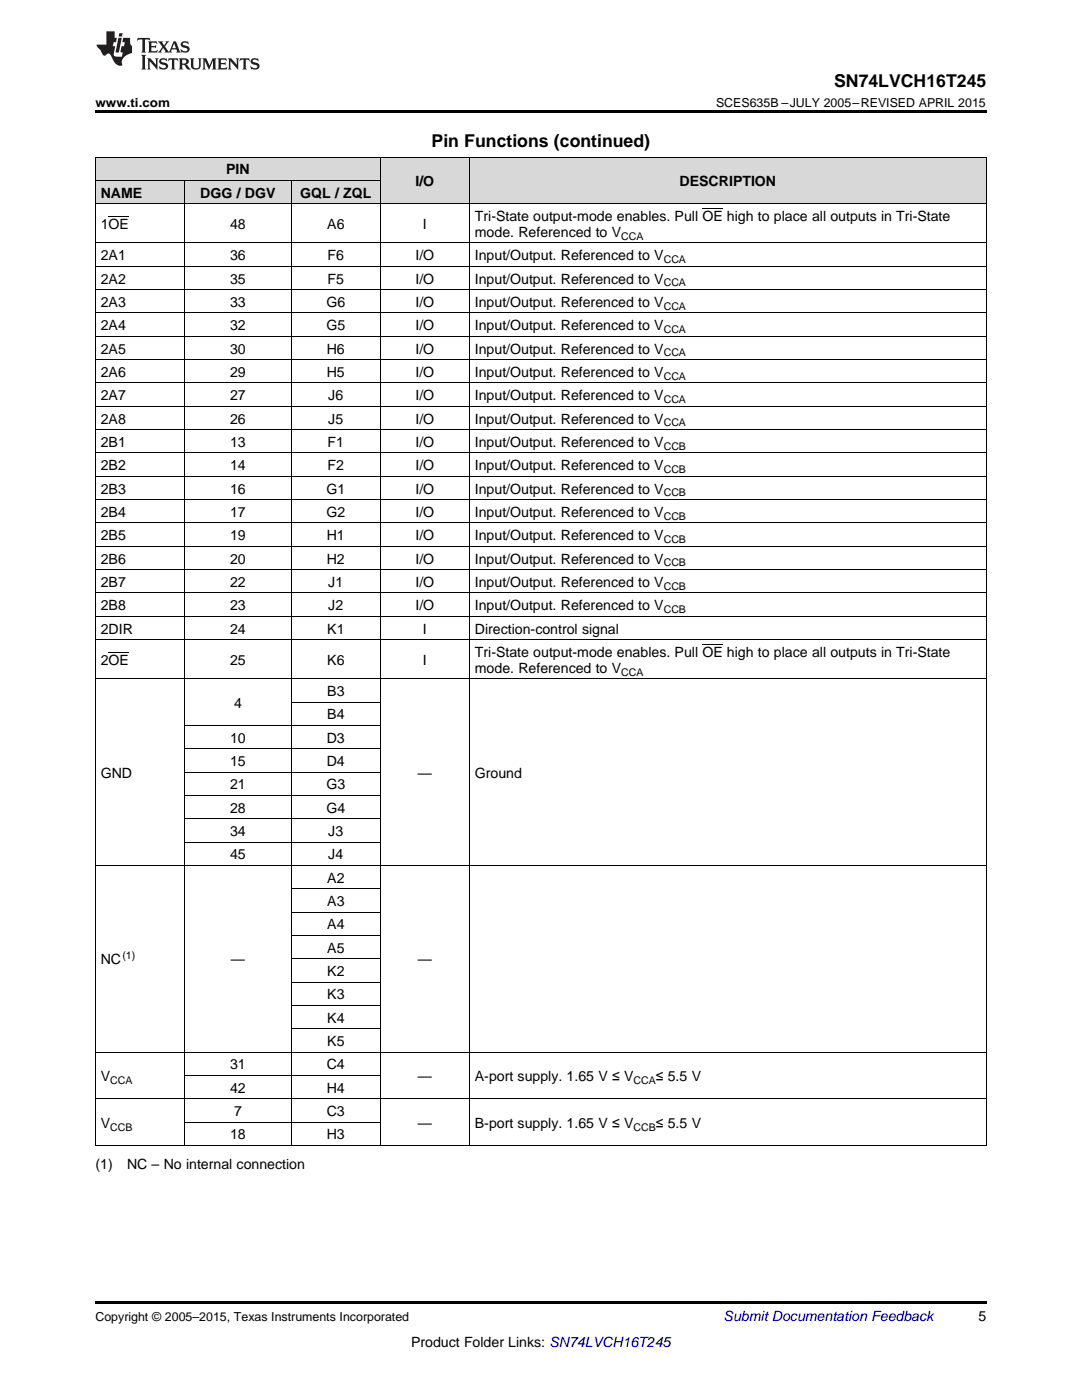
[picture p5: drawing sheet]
<svg xmlns="http://www.w3.org/2000/svg" width="216mm" height="279mm" viewBox="0 0 216 279" stroke-linecap="round" stroke-linejoin="round" font-family="sans-serif">
<defs><g id="words">
<g font-size="3.5">
<text x="166.4" y="17.3">SN74LVCH16T245</text>
<text x="86.1" y="29.3">Pin Functions (continued)</text>
</g>
<g font-size="2.8">
<text x="45.1" y="34.8">PIN</text>
<text x="20.1" y="39.4">NAME</text>
<text x="40" y="39.4">DGG / DGV</text>
<text x="59.9" y="39.4">GQL / ZQL</text>
<text x="82.9" y="37.1">I/O</text>
<text x="135.6" y="37.1">DESCRIPTION</text>
<text x="20.1" y="45.7">1OE</text>
<text x="45.9" y="45.7">48</text>
<text x="65.3" y="45.7">A6</text>
<text x="84.4" y="45.7">I</text>
<text x="94.8" y="44.1">Tri-State output-mode enables. Pull OE high to place all outputs in Tri-State</text>
<text x="94.8" y="47.3">mode. Referenced to V</text>
<text x="20.1" y="51.9">2A1</text>
<text x="45.9" y="51.9">36</text>
<text x="65.4" y="51.9">F6</text>
<text x="82.9" y="51.9">I/O</text>
<text x="94.8" y="51.9">Input/Output. Referenced to V</text>
<text x="20.1" y="56.6">2A2</text>
<text x="45.9" y="56.6">35</text>
<text x="65.4" y="56.6">F5</text>
<text x="82.9" y="56.6">I/O</text>
<text x="94.8" y="56.6">Input/Output. Referenced to V</text>
<text x="20.1" y="61.2">2A3</text>
<text x="20.1" y="65.9">2A4</text>
<text x="45.9" y="61.2">33</text>
<text x="45.9" y="65.9">32</text>
<text x="65.1" y="61.2">G6</text>
<text x="65.1" y="65.9">G5</text>
<text x="82.9" y="61.2">I/O</text>
<text x="82.9" y="65.9">I/O</text>
<text x="94.8" y="61.2">Input/Output. Referenced to V</text>
<text x="94.8" y="65.9">Input/Output. Referenced to V</text>
<text x="20.1" y="70.6">2A5</text>
<text x="45.9" y="70.6">30</text>
<text x="65.2" y="70.6">H6</text>
<text x="82.9" y="70.6">I/O</text>
<text x="94.8" y="70.6">Input/Output. Referenced to V</text>
<text x="20.1" y="75.2">2A6</text>
<text x="45.9" y="75.2">29</text>
<text x="65.2" y="75.2">H5</text>
<text x="82.9" y="75.2">I/O</text>
<text x="94.8" y="75.2">Input/Output. Referenced to V</text>
<text x="20.1" y="79.9">2A7</text>
<text x="45.9" y="79.9">27</text>
<text x="65.5" y="79.9">J6</text>
<text x="82.9" y="79.9">I/O</text>
<text x="94.8" y="79.9">Input/Output. Referenced to V</text>
<text x="20.1" y="84.5">2A8</text>
<text x="20.1" y="89.2">2B1</text>
<text x="45.9" y="84.5">26</text>
<text x="45.9" y="89.2">13</text>
<text x="65.4" y="89.2">F1</text>
<text x="65.5" y="84.5">J5</text>
<text x="82.9" y="84.5">I/O</text>
<text x="82.9" y="89.2">I/O</text>
<text x="94.8" y="84.5">Input/Output. Referenced to V</text>
<text x="94.8" y="89.2">Input/Output. Referenced to V</text>
<text x="20.1" y="93.8">2B2</text>
<text x="45.9" y="93.8">14</text>
<text x="65.4" y="93.8">F2</text>
<text x="82.9" y="93.8">I/O</text>
<text x="94.8" y="93.8">Input/Output. Referenced to V</text>
<text x="20.1" y="98.5">2B3</text>
<text x="45.9" y="98.5">16</text>
<text x="65.1" y="98.5">G1</text>
<text x="82.9" y="98.5">I/O</text>
<text x="94.8" y="98.5">Input/Output. Referenced to V</text>
<text x="20.1" y="103.2">2B4</text>
<text x="20.1" y="107.8">2B5</text>
<text x="45.9" y="103.2">17</text>
<text x="45.9" y="107.8">19</text>
<text x="65.1" y="103.2">G2</text>
<text x="65.2" y="107.8">H1</text>
<text x="82.9" y="103.2">I/O</text>
<text x="82.9" y="107.8">I/O</text>
<text x="94.8" y="103.2">Input/Output. Referenced to V</text>
<text x="94.8" y="107.8">Input/Output. Referenced to V</text>
<text x="20.1" y="112.5">2B6</text>
<text x="45.9" y="112.5">20</text>
<text x="65.2" y="112.5">H2</text>
<text x="82.9" y="112.5">I/O</text>
<text x="94.8" y="112.5">Input/Output. Referenced to V</text>
<text x="20.1" y="117.1">2B7</text>
<text x="45.9" y="117.1">22</text>
<text x="65.5" y="117.1">J1</text>
<text x="82.9" y="117.1">I/O</text>
<text x="94.8" y="117.1">Input/Output. Referenced to V</text>
<text x="20.1" y="121.8">2B8</text>
<text x="45.9" y="121.8">23</text>
<text x="65.5" y="121.8">J2</text>
<text x="82.9" y="121.8">I/O</text>
<text x="94.8" y="121.8">Input/Output. Referenced to V</text>
<text x="20.1" y="126.4">2DIR</text>
<text x="45.9" y="126.4">24</text>
<text x="65.3" y="126.4">K1</text>
<text x="84.4" y="126.4">I</text>
<text x="94.8" y="126.4">Direction-control signal</text>
<text x="94.8" y="131.1">Tri-State output-mode enables. Pull OE high to place all outputs in Tri-State</text>
<text x="20.1" y="132.7">2OE</text>
<text x="45.9" y="132.7">25</text>
<text x="65.3" y="132.7">K6</text>
<text x="84.4" y="132.7">I</text>
<text x="94.8" y="134.3">mode. Referenced to V</text>
<text x="46.7" y="141.3">4</text>
<text x="65.3" y="138.9">B3</text>
<text x="65.3" y="143.6">B4</text>
<text x="45.9" y="148.2">10</text>
<text x="65.2" y="148.2">D3</text>
<text x="20.1" y="155.2">GND</text>
<text x="45.9" y="152.9">15</text>
<text x="65.2" y="152.9">D4</text>
<text x="83.4" y="155.2">—</text>
<text x="94.8" y="155.2">Ground</text>
<text x="45.9" y="157.6">21</text>
<text x="65.1" y="157.6">G3</text>
<text x="45.9" y="162.2">28</text>
<text x="45.9" y="166.9">34</text>
<text x="65.1" y="162.2">G4</text>
<text x="65.5" y="166.9">J3</text>
<text x="45.9" y="171.5">45</text>
<text x="65.5" y="171.5">J4</text>
<text x="65.3" y="176.2">A2</text>
<text x="65.3" y="180.8">A3</text>
<text x="65.3" y="185.5">A4</text>
<text x="65.3" y="190.1">A5</text>
<text x="20.1" y="192.5">NC</text>
<text x="46.1" y="192.5">—</text>
<text x="65.3" y="194.8">K2</text>
<text x="83.4" y="192.5">—</text>
<text x="65.3" y="199.5">K3</text>
<text x="65.3" y="204.1">K4</text>
<text x="65.3" y="208.8">K5</text>
<text x="20.1" y="215.8">V</text>
<text x="45.9" y="213.4">31</text>
<text x="65.2" y="213.4">C4</text>
<text x="83.4" y="215.8">—</text>
<text x="94.8" y="215.8">A-port supply. 1.65 V ≤ V</text>
<text x="130.9" y="215.8">≤ 5.5 V</text>
<text x="45.9" y="218.1">42</text>
<text x="65.2" y="218.1">H4</text>
<text x="20.1" y="225.1">V</text>
<text x="45.9" y="227.4">18</text>
<text x="46.7" y="222.7">7</text>
<text x="65.2" y="222.7">C3</text>
<text x="65.2" y="227.4">H3</text>
<text x="83.4" y="225.1">—</text>
<text x="94.8" y="225.1">B-port supply. 1.65 V ≤ V</text>
<text x="130.9" y="225.1">≤ 5.5 V</text>
<text x="19" y="233.3">(1)</text>
<text x="25.4" y="233.3">NC – No internal connection</text>
<text x="195.3" y="263.6">5</text>
<text x="82" y="268.9">Product Folder Links: SN74LVCH16T245</text>
</g>
<text font-size="2.8" fill="#0000c8" x="144.4" y="263.6">Submit Documentation Feedback</text>
<g font-size="2.5">
<text x="19" y="21.4">www.ti.com</text>
<text x="142.9" y="21.4">SCES635B –JULY 2005–REVISED APRIL 2015</text>
<text x="19" y="263.6">Copyright © 2005–2015, Texas Instruments Incorporated</text>
</g>
<g font-size="2.1">
<text x="123.9" y="47.8">CCA</text>
<text x="132.4" y="52.5">CCA</text>
<text x="132.4" y="57.2">CCA</text>
<text x="132.4" y="61.8">CCA</text>
<text x="132.4" y="66.5">CCA</text>
<text x="132.4" y="71.1">CCA</text>
<text x="132.4" y="75.8">CCA</text>
<text x="132.4" y="80.4">CCA</text>
<text x="132.4" y="85.1">CCA</text>
<text x="132.4" y="89.7">CCB</text>
<text x="132.4" y="94.4">CCB</text>
<text x="132.4" y="99.1">CCB</text>
<text x="132.4" y="103.7">CCB</text>
<text x="132.4" y="108.4">CCB</text>
<text x="132.4" y="113">CCB</text>
<text x="132.4" y="117.7">CCB</text>
<text x="132.4" y="122.3">CCB</text>
<text x="123.9" y="134.8">CCA</text>
<text x="24.4" y="191.3">(1)</text>
<text x="22" y="216.3">CCA</text>
<text x="126.4" y="216.3">CCA</text>
<text x="22" y="225.6">CCB</text>
<text x="126.4" y="225.6">CCB</text>
</g>
</g></defs>
<g fill="#d8d8d8">
<path d="M19 36.1h17.8v4.6h-17.8z"/>
<path d="M36.8 36.1h21.3v4.6h-21.3z"/>
<path d="M58.1 36.1h17.8v4.6h-17.8z"/>
<path d="M75.9 31.4h17.8v9.3h-17.8z"/>
<path d="M93.7 31.4h103.1v9.3h-103.1z"/>
<path d="M19 31.4h17.8v4.7h-17.8z"/>
<path d="M36.8 31.4h21.3v4.7h-21.3z"/>
<path d="M58.1 31.4h17.8v4.7h-17.8z"/>
</g>
<path d="M19 22h177.8v.5h-177.8zM19 259.7h177.8v.5h-177.8z" fill="#000"/>
<g fill="none" stroke="#000" stroke-width=".2">
<path d="M19 36h56.9M19 31.3h177.8M19.1 31.4v197.3M36.8 36v192.7M58.1 36v192.7M75.9 31.4v197.3M93.6 31.4v197.3M196.8 31.4v197.3M19 57.8h177.8M19 53.1h177.8M19 48.5h177.8M19 40.7h177.8"/>
<path d="M19 76.4h177.8M19 71.8h177.8M19 67.1h177.8M19 62.5h177.8M19 99.7h177.8M19 95.1h177.8M19 90.4h177.8M19 85.7h177.8M19 81.1h177.8M19 118.3h177.8M19 113.7h177.8M19 109h177.8"/>
<path d="M19 104.4h177.8M19 135.5h177.8M19 127.7h177.8M19 123h177.8M36.8 158.8h39.1M36.8 154.1h39.1M36.8 149.5h39.1M36.8 144.8h39.1M58.1 140.1h17.8M19 172.7h177.8M36.8 168.1h39.1M36.8 163.4h39.1"/>
<path d="M58.1 177.4h17.8M58.1 196h17.8M58.1 191.4h17.8M58.1 186.7h17.8M58.1 182.1h17.8M19 219.3h177.8M19 210h177.8M36.8 214.6h39.1M58.1 205.3h17.8M58.1 200.7h17.8M19 228.6h177.8M36.8 224h39.1"/>
</g>
<g fill="#231f20">
<path d="M27.5 7.6l-.1 .5 .4-.2h.6v.1v2.1l-.2 .4h1l-.3-.4v-2.1l.1-.1h.5l.5 .2-.2-.5zM29.5 8.3l.2 .3v1.5l-.2 .4h1.8l.2-.6a1.04 1.04 0 0 1-1.3 .2v-.7h.6l.3 .2v-.6l-.3 .2h-.6v-.6l.8-.1 .4 .3-.2-.5zM31.5 8.3l.9 1.1-.9 1.1h.8l-.2-.2 .5-.7 .4 .7-.2 .2h1.5l-.1-.2 .1-.4h.9l.1 .4-.2 .2h1l-.3-.3-.7-1.9h-.5l-.9 2-.8-1 .9-1h-.8l.1 .3-.3 .5-.4-.6 .2-.2zM34.7 8.6l.4 1h-.7zM36.3 8.4a.63 .63 0 0 0-.2 .7 .63 .63 0 0 0 .6 .4l.6 .2 .1 .2a.75 .75 0 0 1-.7 .4 .75 .75 0 0 1-.6-.5l.1 .7 .1-.1a1.11 1.11 0 0 0 1.5-.6 1.13 1.13 0 0 0-1.2-.8l-.1-.4a1.04 1.04 0 0 1 1.2 .2l-.2-.5-.1 .1-.5-.2zM28.2 10.9l.2 .4v2.2l-.2 .4h1l-.3-.4v-2.2l.3-.4zM29.3 11.6l.3 .4v1.5l-.3 .4h.8l-.2-.4v-1.3l1.5 1.7v-1.9l.2-.4h-.7l.2 .4v.9l-1.1-1.3zM32 11.8a.62 .62 0 0 0-.2 .7 .62 .62 0 0 0 .6 .4l.6 .1 .1 .3a.76 .76 0 0 1-.7 .3 .76 .76 0 0 1-.6-.4l.1 .7 .1-.1a1.11 1.11 0 0 0 1.5-.6 1.13 1.13 0 0 0-1.2-.8l-.1-.4a1.04 1.04 0 0 1 1.2 .2l-.2-.6-.1 .1-.5-.1zM33.7 11.6l-.2 .6a.61 .61 0 0 1 .8-.3v1.6l-.2 .4h.9l-.2-.4v-1.6a.63 .63 0 0 1 .8 .3l-.2-.6zM35.6 11.6l.3 .4v1.5l-.3 .4h1l-.2-.2v-.8l.5 .2a.76 .76 0 0 0 1.2 .7l-1-1a.58 .58 0 0 0 .6-.5 .58 .58 0 0 0-.5-.6zM36.4 11.9h.1a.45 .45 0 0 1 .5 .1 .45 .45 0 0 1 .1 .5l-.7 .2zM37.9 11.6l.2 .2a2.17 2.17 0 0 0 .3 1.9 .99 .99 0 0 0 1.6-.6v-1.1l.2-.4h-.7l.2 .2a1.92 1.92 0 0 1-.2 1.8 .6 .6 0 0 1-.9-.5v-1.1l.2-.4zM40.4 11.6l.2 .4v1.5l-.2 .4h.7l-.2-.4v-1.4l.8 1.8 .8-1.8v1.4l-.2 .4h.9l-.2-.4v-1.5l.2-.4h-.8l-.6 1.5-.6-1.5zM43.4 11.6l.2 .4v1.5l-.2 .4h1.8l.2-.6a1.04 1.04 0 0 1-1.3 .1v-.6h.5l.4 .2v-.6l-.4 .2h-.5v-.7h.8l.3 .3-.1-.6zM45.5 11.6l.2 .4v1.5l-.2 .4h.7l-.2-.4v-1.3l1.5 1.7v-1.9l.2-.4h-.7l.2 .4v.9l-1.1-1.3zM47.9 11.6l-.1 .6a.61 .61 0 0 1 .8-.3v1.6l-.3 .4h1l-.3-.4 .1-1.6a.63 .63 0 0 1 .7 .3l-.1-.6zM50.2 11.8a.62 .62 0 0 0-.2 .7 .62 .62 0 0 0 .6 .4l.6 .1 .2 .3a.76 .76 0 0 1-.8 .3 .76 .76 0 0 1-.6-.4l.1 .7 .2-.1a1.11 1.11 0 0 0 1.5-.6 1.13 1.13 0 0 0-1.3-.8l-.1-.4a1.04 1.04 0 0 1 1.2 .2l-.1-.6-.2 .1-.5-.1z"/>
<path d="M21.2 6.3v2.6h-1.9l.1 .4 .7 .9a.91 .91 0 0 0 1 .8 .56 .56 0 0 1 .5-.3 .56 .56 0 0 1 .5 .3l.4 .8a1.53 1.53 0 0 0 1.9 1.2 1.54 1.54 0 0 1 1-2.1l.9-.3v-1.4a1.52 1.52 0 0 1-.3-1.6h-1.4l-.2 .8h.5l-.2 .8h-.4l-.2 1v.2l.4 .1-.2 .8a1.93 1.93 0 0 1-1.6-.3l.3-1.8h-.5l.2-.8h.4l.2-.8h-.4v-1.3zM23.6 7.6l-.6 2.9h.7l.6-2.9zM23.8 6.6l-.1 .7h.6l.2-.7z"/>
</g>
<path d="M21.7 43.2h4M140.2 41.6h4M21.7 130.2h4M140.2 128.6h4" fill="none" stroke="#000" stroke-width=".2"/>
<use href="#words"/>
</svg>
